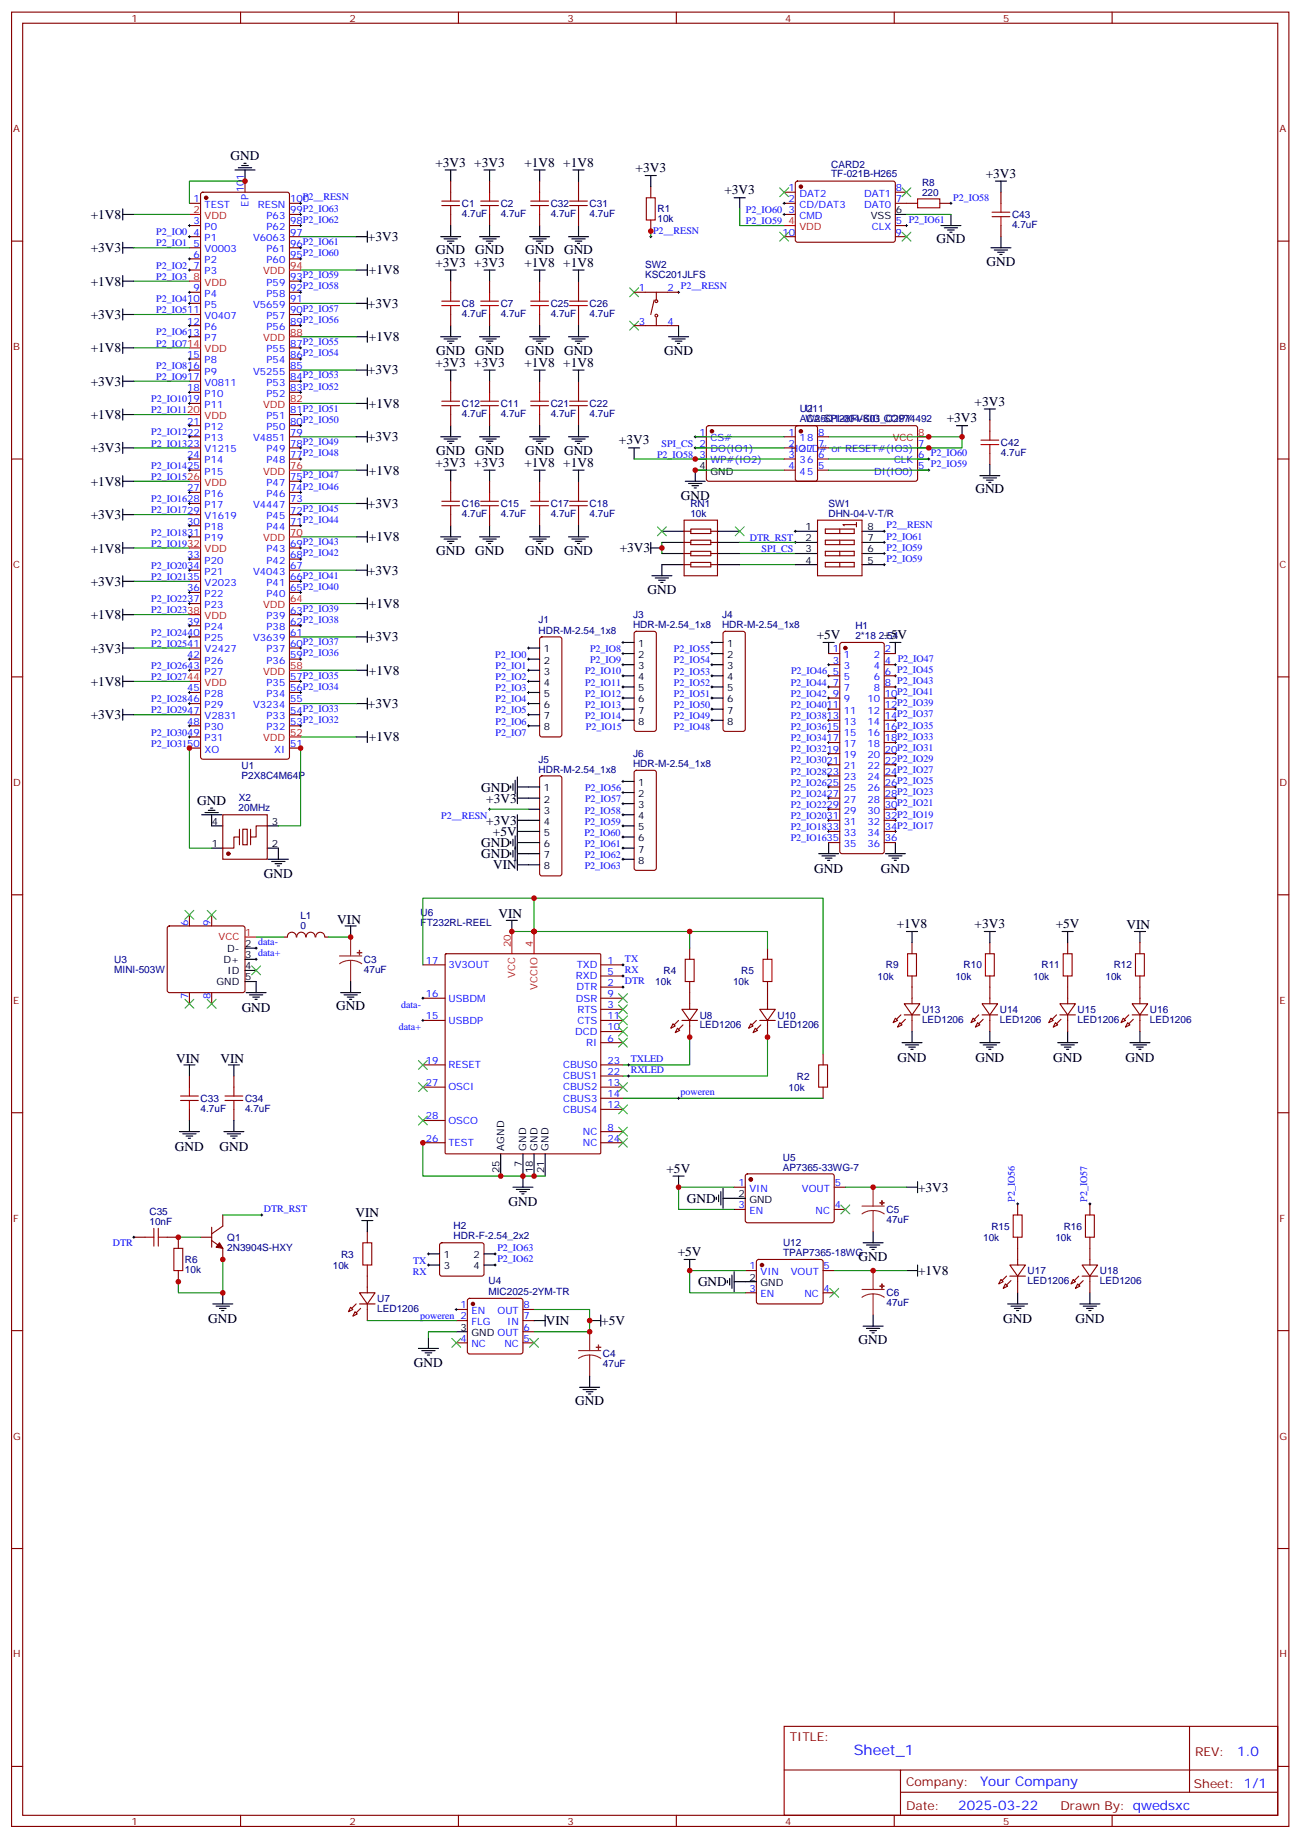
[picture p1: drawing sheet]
<svg xmlns="http://www.w3.org/2000/svg" width="413mm" height="583mm" viewBox="0 0 413 583" stroke-linecap="round" stroke-linejoin="round" font-family="sans-serif">
<defs><g id="words">
<text font-size="4.6" fill="#00f" x="270.9" y="556.9">Sheet_1</text>
<g font-size="4.2">
<text x="73.2" y="50.8">GND</text>
<text x="138.2" y="52.8">+3V3 +3V3</text>
<text x="166.4" y="52.8">+1V8 +1V8</text>
<text x="201.7" y="54.6">+3V3</text>
<text x="312.8" y="56.4">+3V3</text>
<text x="229.9" y="61.7">+3V3</text>
<text x="28.8" y="69.5">+1V8</text>
<text x="116.7" y="76.5">+3V3</text>
<text x="297.2" y="77.2">GND</text>
<text x="28.8" y="80.1">+3V3</text>
<text x="138.4" y="80.8">GND</text>
<text x="150.8" y="80.8">GND</text>
<text x="166.7" y="80.8">GND</text>
<text x="179" y="80.8">GND</text>
<text x="117.1" y="87.1">+1V8</text>
<text x="138.2" y="84.6">+3V3 +3V3</text>
<text x="166.4" y="84.6">+1V8 +1V8</text>
<text x="313.1" y="84.3">GND</text>
<text x="28.8" y="90.7">+1V8</text>
<text x="28.8" y="101.2">+3V3</text>
<text x="116.7" y="97.7">+3V3</text>
<text x="28.8" y="111.8">+1V8</text>
<text x="117.1" y="108.3">+1V8</text>
<text x="138.4" y="112.5">GND</text>
<text x="150.8" y="112.5">GND</text>
<text x="166.7" y="112.5">GND</text>
<text x="179" y="112.5">GND</text>
<text x="210.7" y="112.5">GND</text>
<text x="116.7" y="118.8">+3V3</text>
<text x="138.2" y="116.3">+3V3 +3V3</text>
<text x="166.4" y="116.3">+1V8 +1V8</text>
<text x="28.8" y="122.4">+3V3</text>
<text x="117.1" y="129.4">+1V8</text>
<text x="309.3" y="128.7">+3V3</text>
<text x="28.8" y="133">+1V8</text>
<text x="300.5" y="134">+3V3</text>
<text x="28.8" y="143.6">+3V3</text>
<text x="116.7" y="140">+3V3</text>
<text x="196.4" y="141">+3V3</text>
<text x="138.2" y="148.1">+3V3 +3V3</text>
<text x="138.4" y="144.3">GND</text>
<text x="150.8" y="144.3">GND</text>
<text x="166.4" y="148.1">+1V8 +1V8</text>
<text x="166.7" y="144.3">GND</text>
<text x="179" y="144.3">GND</text>
<text x="28.8" y="154.2">+1V8</text>
<text x="117.1" y="150.6">+1V8</text>
<text x="116.7" y="161.2">+3V3</text>
<text x="216" y="158.8">GND</text>
<text x="309.5" y="156.6">GND</text>
<text x="28.8" y="164.7">+3V3</text>
<text x="117.1" y="171.8">+1V8</text>
<text x="28.8" y="175.3">+1V8</text>
<text x="138.4" y="176">GND</text>
<text x="150.8" y="176">GND</text>
<text x="166.7" y="176">GND</text>
<text x="179" y="176">GND</text>
<text x="196.7" y="175.3">+3V3</text>
<text x="28.8" y="185.9">+3V3</text>
<text x="116.7" y="182.3">+3V3</text>
<text x="205.5" y="188.3">GND</text>
<text x="28.8" y="196.5">+1V8</text>
<text x="117.1" y="192.9">+1V8</text>
<text x="116.7" y="203.5">+3V3</text>
<text x="259.2" y="202.8">+5V</text>
<text x="280.3" y="202.8">+5V</text>
<text x="28.8" y="207.1">+3V3</text>
<text x="117.1" y="214.1">+1V8</text>
<text x="28.8" y="217.7">+1V8</text>
<text x="116.7" y="224.7">+3V3</text>
<text x="28.8" y="228.2">+3V3</text>
<text x="117.1" y="235.3">+1V8</text>
<text x="152.7" y="251.2">GND</text>
<text x="62.6" y="255.3">GND</text>
<text x="154.3" y="254.7">+3V3</text>
<text x="154.3" y="261.8">+3V3</text>
<text x="152.7" y="268.8">GND</text>
<text x="156.4" y="265.3">+5V</text>
<text x="152.7" y="272.3">GND</text>
<text x="156.5" y="275.9">VIN</text>
<text x="83.7" y="278.7">GND</text>
<text x="258.4" y="277">GND</text>
<text x="279.5" y="277">GND</text>
<text x="107" y="293.1">VIN</text>
<text x="158.2" y="291.4">VIN</text>
<text x="284.6" y="294.5">+1V8</text>
<text x="309.3" y="294.5">+3V3</text>
<text x="335" y="294.5">+5V</text>
<text x="357.5" y="294.9">VIN</text>
<text x="76.7" y="321.1">GND</text>
<text x="106.7" y="320.6">GND</text>
<text x="55.9" y="337.2">VIN</text>
<text x="70" y="337.2">VIN</text>
<text x="284.8" y="337">GND</text>
<text x="309.5" y="337">GND</text>
<text x="334.2" y="337">GND</text>
<text x="357.2" y="337">GND</text>
<text x="55.5" y="365.1">GND</text>
<text x="69.6" y="365.1">GND</text>
<text x="211.5" y="372.1">+5V</text>
<text x="161.4" y="382.8">GND</text>
<text x="218" y="381.7">GND</text>
<text x="291.4" y="378.1">+3V3</text>
<text x="112.8" y="386.2">VIN</text>
<text x="215.1" y="398.6">+5V</text>
<text x="272.5" y="400">GND</text>
<text x="291.4" y="404.6">+1V8</text>
<text x="221.5" y="408.2">GND</text>
<text x="66.1" y="419.8">GND</text>
<text x="318.3" y="419.9">GND</text>
<text x="341.3" y="419.9">GND</text>
<text x="173.2" y="420.5">VIN</text>
<text x="190.8" y="420.5">+5V</text>
<text x="272.5" y="426.5">GND</text>
<text x="131.4" y="433.9">GND</text>
<text x="182.5" y="445.9">GND</text>
</g>
<g font-size="4.2" fill="#00f">
<text x="392.6" y="557.1">1.0</text>
<text x="311" y="566.7">Your Company</text>
<text x="304.1" y="574.5">2025-03-22</text>
</g>
<g font-size="3.9" fill="#800">
<text x="250.6" y="552.4">TITLE:</text>
<text x="379.2" y="557.1">REV:</text>
<text x="287.5" y="566.6">Company:</text>
<text x="378.9" y="567.2">Sheet: 1/1</text>
<text x="287.5" y="574.3">Date:</text>
<text x="336.6" y="574.4">Drawn By: qwedsxc</text>
</g>
<g font-size="3.2" fill="#800">
<text x="41.8" y="6.8">1</text>
<text x="110.9" y="6.8">2</text>
<text x="180.1" y="6.8">3</text>
<text x="249.2" y="6.8">4</text>
<text x="318.3" y="6.8">5</text>
<text x="4.2" y="41.9">A</text>
<text x="406" y="41.9">A</text>
<text x="4.2" y="111.1">B</text>
<text x="406" y="111.1">B</text>
<text x="4.2" y="180.2">C</text>
<text x="406" y="180.2">C</text>
<text x="4.2" y="249.4">D</text>
<text x="406" y="249.4">D</text>
<text x="4.2" y="318.5">E</text>
<text x="406" y="318.5">E</text>
<text x="4.2" y="387.7">F</text>
<text x="406" y="387.7">F</text>
<text x="4.2" y="456.8">G</text>
<text x="406" y="456.8">G</text>
<text x="4.2" y="526">H</text>
<text x="406" y="526">H</text>
<text x="41.8" y="579">1</text>
<text x="110.9" y="579">2</text>
<text x="180.1" y="579">3</text>
<text x="249.2" y="579">4</text>
<text x="318.3" y="579">5</text>
</g>
<g font-size="3.2" fill="#000080">
<text x="263.7" y="53.4">CARD2</text>
<text x="263.7" y="56.3">TF-021B-H265</text>
<text x="292.6" y="58.9">R8</text>
<text x="146.5" y="65.6">C1</text>
<text x="158.9" y="65.6">C2</text>
<text x="174.8" y="65.6">C32</text>
<text x="187.1" y="65.6">C31</text>
<text x="292.6" y="62.1">220</text>
<text x="146.5" y="68.9">4.7uF</text>
<text x="158.9" y="68.9">4.7uF</text>
<text x="174.8" y="68.9">4.7uF</text>
<text x="187.1" y="68.9">4.7uF</text>
<text x="208.6" y="70.6">10k</text>
<text x="208.6" y="67.4">R1</text>
<text x="321.2" y="69.2">C43</text>
<text x="321.2" y="72.4">4.7uF</text>
<text x="204.7" y="88.1">KSC201JLFS</text>
<text x="204.7" y="84.9">SW2</text>
<text x="146.5" y="100.6">4.7uF</text>
<text x="146.5" y="97.4">C8</text>
<text x="158.9" y="100.6">4.7uF</text>
<text x="158.9" y="97.4">C7</text>
<text x="174.8" y="100.6">4.7uF</text>
<text x="174.8" y="97.4">C25</text>
<text x="187.1" y="100.6">4.7uF</text>
<text x="187.1" y="97.4">C26</text>
<text x="146.5" y="129.1">C12</text>
<text x="158.9" y="129.1">C11</text>
<text x="174.8" y="129.1">C21</text>
<text x="187.1" y="129.1">C22</text>
<text x="253.8" y="130.6">U2</text>
<text x="255.6" y="130.7">U11</text>
<text x="146.5" y="132.4">4.7uF</text>
<text x="158.9" y="132.4">4.7uF</text>
<text x="174.8" y="132.4">4.7uF</text>
<text x="187.1" y="132.4">4.7uF</text>
<text x="253.8" y="133.9">ACA-SPI-004-K01 COPY</text>
<text x="255.6" y="133.8">W25Q128FVSIG_C2974492</text>
<text x="317.6" y="141.5">C42</text>
<text x="317.6" y="144.7">4.7uF</text>
<text x="146.5" y="160.9">C16</text>
<text x="158.9" y="160.9">C15</text>
<text x="174.8" y="160.9">C17</text>
<text x="187.1" y="160.9">C18</text>
<text x="219.1" y="160.8">RN1</text>
<text x="262.9" y="160.9">SW1</text>
<text x="146.5" y="164.1">4.7uF</text>
<text x="158.9" y="164.1">4.7uF</text>
<text x="174.8" y="164.1">4.7uF</text>
<text x="187.1" y="164.1">4.7uF</text>
<text x="219.1" y="164">10k</text>
<text x="262.9" y="164">DHN-04-V-T/R</text>
<text x="170.9" y="197.8">J1</text>
<text x="200.9" y="196.2">J3</text>
<text x="229.1" y="196.2">J4</text>
<text x="170.9" y="201">HDR-M-2.54_1x8</text>
<text x="200.9" y="199.3">HDR-M-2.54_1x8</text>
<text x="229.1" y="199.3">HDR-M-2.54_1x8</text>
<text x="271.5" y="202.6">2*18 2.54</text>
<text x="271.5" y="199.5">H1</text>
<text x="76.7" y="243.9">U1</text>
<text x="170.9" y="245.1">HDR-M-2.54_1x8</text>
<text x="170.9" y="242">J5</text>
<text x="200.9" y="243.4">HDR-M-2.54_1x8</text>
<text x="200.9" y="240.3">J6</text>
<text x="76.7" y="247.1">P2X8C4M64P</text>
<text x="75.7" y="257.3">20MHz</text>
<text x="75.8" y="254.1">X2</text>
<text x="95.3" y="291.6">L1</text>
<text x="133.5" y="293.8">FT232RL-REEL</text>
<text x="133.5" y="290.7">U6</text>
<text x="95.3" y="294.8">0</text>
<text x="36.3" y="305.7">U3</text>
<text x="115.5" y="305.5">C3</text>
<text x="36.3" y="308.8">MINI-503W</text>
<text x="115.5" y="308.6">47uF</text>
<text x="210.6" y="309.1">R4</text>
<text x="235.2" y="309.1">R5</text>
<text x="278.5" y="310.9">10k</text>
<text x="281.1" y="307.3">R9</text>
<text x="303.2" y="310.9">10k</text>
<text x="305.8" y="307.3">R10</text>
<text x="327.9" y="310.9">10k</text>
<text x="330.5" y="307.3">R11</text>
<text x="350.8" y="310.9">10k</text>
<text x="353.4" y="307.3">R12</text>
<text x="207.9" y="312.6">10k</text>
<text x="232.6" y="312.6">10k</text>
<text x="222" y="323.2">U8</text>
<text x="246.7" y="323.2">U10</text>
<text x="292.6" y="321.5">U13</text>
<text x="317.3" y="321.5">U14</text>
<text x="342" y="321.5">U15</text>
<text x="364.9" y="321.5">U16</text>
<text x="222" y="326.4">LED1206</text>
<text x="246.7" y="326.4">LED1206</text>
<text x="292.6" y="324.6">LED1206</text>
<text x="317.3" y="324.6">LED1206</text>
<text x="342" y="324.6">LED1206</text>
<text x="364.9" y="324.6">LED1206</text>
<text x="250.3" y="346.1">10k</text>
<text x="252.9" y="342.6">R2</text>
<text x="63.6" y="352.8">4.7uF</text>
<text x="63.6" y="349.6">C33</text>
<text x="77.8" y="352.8">4.7uF</text>
<text x="77.8" y="349.6">C34</text>
<text x="248.4" y="371.4">AP7365-33WG-7</text>
<text x="248.4" y="368.3">U5</text>
<text x="47.4" y="388.7">10nF</text>
<text x="47.4" y="385.5">C35</text>
<text x="144" y="389.9">H2</text>
<text x="281.3" y="388">47uF</text>
<text x="281.3" y="384.8">C5</text>
<text x="72.1" y="393.8">Q1</text>
<text x="144" y="393.3">HDR-F-2.54_2x2</text>
<text x="248.5" y="395.4">U12</text>
<text x="312" y="393.8">10k</text>
<text x="314.6" y="390.2">R15</text>
<text x="334.9" y="393.8">10k</text>
<text x="337.6" y="390.2">R16</text>
<text x="58.7" y="400.8">R6</text>
<text x="72.1" y="396.9">2N3904S-HXY</text>
<text x="108.2" y="399">R3</text>
<text x="248.5" y="398.6">TPAP7365-18WG</text>
<text x="58.7" y="404">10k</text>
<text x="105.6" y="402.6">10k</text>
<text x="155" y="407.6">U4</text>
<text x="326.1" y="407.5">LED1206</text>
<text x="326.1" y="404.4">U17</text>
<text x="349" y="407.5">LED1206</text>
<text x="349" y="404.4">U18</text>
<text x="119.7" y="413.2">U7</text>
<text x="155" y="410.8">MIC2025-2YM-TR</text>
<text x="281.3" y="411.3">C6</text>
<text x="119.7" y="416.3">LED1206</text>
<text x="281.3" y="414.5">47uF</text>
<text x="191.3" y="430.7">C4</text>
<text x="191.3" y="433.9">47uF</text>
</g>
<g font-size="3.2" fill="#00f">
<text x="61.5" y="64.2">1</text>
<text x="64.9" y="65.9">TEST</text>
<text x="77.4" y="61" transform="rotate(-90 77.4 61)">101</text>
<text x="78.8" y="65.6" transform="rotate(-90 78.8 65.6)">EP</text>
<text x="81.8" y="65.9">RESN</text>
<text x="92" y="64.2">100</text>
<text x="96.1" y="63.6">P2__RESN</text>
<text x="250.2" y="60.6">1</text>
<text x="250.2" y="64.2">2</text>
<text x="253.7" y="62.4">DAT2</text>
<text x="253.7" y="65.9">CD/DAT3</text>
<text x="274.2" y="65.9">DAT0</text>
<text x="274.2" y="62.4">DAT1</text>
<text x="284.3" y="64.2">7</text>
<text x="284.3" y="60.6">8</text>
<text x="302.5" y="63.6">P2_IO58</text>
<text x="61.5" y="71.2">3</text>
<text x="84.6" y="69.5">P63</text>
<text x="92" y="71.2">98P2_IO62</text>
<text x="92" y="67.7">99P2_IO63</text>
<text x="236.7" y="67.6">P2_IO60</text>
<text x="236.7" y="71.2">P2_IO59</text>
<text x="250.2" y="67.7">3</text>
<text x="253.7" y="69.5">CMD</text>
<text x="284.3" y="71.2">5 P2_IO61</text>
<text x="49.6" y="74.7">P2_IO0</text>
<text x="61.5" y="74.8">4</text>
<text x="64.9" y="73">P0</text>
<text x="64.9" y="76.5">P1</text>
<text x="80.3" y="76.5">V6063</text>
<text x="84.6" y="73">P62</text>
<text x="92" y="74.8">97</text>
<text x="207.2" y="74.2">P2__RESN</text>
<text x="248.3" y="74.8">10</text>
<text x="276.7" y="73">CLX</text>
<text x="284.1" y="74.8">9</text>
<text x="49.6" y="78.2">P2_IO1</text>
<text x="61.5" y="78.3">5</text>
<text x="61.5" y="81.8">6</text>
<text x="64.9" y="80">V0003</text>
<text x="64.9" y="83.6">P2</text>
<text x="84.6" y="83.6">P60</text>
<text x="84.6" y="80">P61</text>
<text x="92" y="81.8">95P2_IO60</text>
<text x="92" y="78.3">96P2_IO61</text>
<text x="49.6" y="85.3">P2_IO2</text>
<text x="49.6" y="88.8">P2_IO3</text>
<text x="61.5" y="85.3">7</text>
<text x="64.9" y="87.1">P3</text>
<text x="92" y="88.9">93P2_IO59</text>
<text x="49.6" y="95.8">P2_IO410</text>
<text x="61.5" y="92.4">9</text>
<text x="64.9" y="94.2">P4</text>
<text x="84.6" y="94.2">P58</text>
<text x="84.6" y="90.6">P59</text>
<text x="92" y="95.9">91</text>
<text x="92" y="92.4">92P2_IO58</text>
<text x="202.7" y="92.4">1</text>
<text x="211.8" y="92.4">2 P2__RESN</text>
<text x="49.6" y="99.4">P2_IO511</text>
<text x="64.9" y="97.7">P5</text>
<text x="64.9" y="101.2">V0407</text>
<text x="80.3" y="97.7">V5659</text>
<text x="84.6" y="101.2">P57</text>
<text x="92" y="99.4">90P2_IO57</text>
<text x="49.6" y="106.4">P2_IO613</text>
<text x="59.4" y="103">12</text>
<text x="64.9" y="104.7">P6</text>
<text x="84.6" y="104.7">P56</text>
<text x="92" y="103">89P2_IO56</text>
<text x="202.7" y="103">3</text>
<text x="211.8" y="103">4</text>
<text x="49.6" y="110">P2_IO714</text>
<text x="59.4" y="113.6">15</text>
<text x="64.9" y="108.3">P7</text>
<text x="84.6" y="111.8">P55</text>
<text x="92" y="113.6">86P2_IO54</text>
<text x="92" y="110">87P2_IO55</text>
<text x="49.6" y="117">P2_IO816</text>
<text x="64.9" y="115.3">P8</text>
<text x="64.9" y="118.9">P9</text>
<text x="80.3" y="118.9">V5255</text>
<text x="84.6" y="115.3">P54</text>
<text x="92" y="117.1">85</text>
<text x="49.6" y="120.5">P2_IO917</text>
<text x="59.4" y="124.1">18</text>
<text x="64.9" y="122.4">V0811</text>
<text x="64.9" y="125.9">P10</text>
<text x="84.6" y="125.9">P52</text>
<text x="84.6" y="122.4">P53</text>
<text x="92" y="124.1">83P2_IO52</text>
<text x="92" y="120.6">84P2_IO53</text>
<text x="48" y="127.6">P2_IO1019</text>
<text x="48" y="131.1">P2_IO1120</text>
<text x="64.9" y="129.4">P11</text>
<text x="92" y="131.2">81P2_IO51</text>
<text x="59.4" y="134.7">21</text>
<text x="64.9" y="136.5">P12</text>
<text x="84.6" y="136.5">P50</text>
<text x="84.6" y="133">P51</text>
<text x="92" y="134.7">80P2_IO50</text>
<text x="48" y="138.2">P2_IO1222</text>
<text x="48" y="141.7">P2_IO1323</text>
<text x="64.9" y="140">P13</text>
<text x="64.9" y="143.5">V1215</text>
<text x="80.3" y="140">V4851</text>
<text x="84.6" y="143.5">P49</text>
<text x="92" y="141.8">78P2_IO49</text>
<text x="92" y="138.3">79</text>
<text x="210" y="141.7">SPI_CS 2</text>
<text x="222" y="138.3">1</text>
<text x="225.5" y="140">CS#</text>
<text x="225.5" y="143.5">DO(IO1)</text>
<text x="250.2" y="138.3">1</text>
<text x="250.2" y="141.8">2</text>
<text x="251" y="143.5">HOLD# or RESET#(IO3)</text>
<text x="253.7" y="140">18</text>
<text x="253.7" y="143.5">27</text>
<text x="259.6" y="141.8">7</text>
<text x="259.6" y="138.3">8</text>
<text x="291.4" y="141.8">7</text>
<text x="48" y="148.8">P2_IO1425</text>
<text x="59.4" y="145.3">24</text>
<text x="64.9" y="147.1">P14</text>
<text x="84.6" y="147.1">P48</text>
<text x="92" y="145.3">77P2_IO48</text>
<text x="208.5" y="145.2">P2_IO58</text>
<text x="222" y="145.3">3</text>
<text x="225.5" y="147.1">WP#(IO2)</text>
<text x="250.2" y="145.3">3</text>
<text x="250.2" y="148.8">4</text>
<text x="253.7" y="147.1">36</text>
<text x="259.6" y="148.8">5</text>
<text x="259.6" y="145.3">6</text>
<text x="283.7" y="147.1">CLK</text>
<text x="291.4" y="148.8">5 P2_IO59</text>
<text x="291.4" y="145.3">6 P2_IO60</text>
<text x="48" y="152.3">P2_IO1526</text>
<text x="59.4" y="155.9">27</text>
<text x="64.9" y="150.6">P15</text>
<text x="84.6" y="154.1">P47</text>
<text x="92" y="155.9">74P2_IO46</text>
<text x="92" y="152.4">75P2_IO47</text>
<text x="253.7" y="150.6">45</text>
<text x="277.4" y="150.6">DI(IO0)</text>
<text x="48" y="159.3">P2_IO1628</text>
<text x="64.9" y="157.7">P16</text>
<text x="64.9" y="161.2">P17</text>
<text x="80.3" y="161.2">V4447</text>
<text x="84.6" y="157.7">P46</text>
<text x="92" y="159.4">73</text>
<text x="48" y="162.9">P2_IO1729</text>
<text x="59.4" y="166.5">30</text>
<text x="64.9" y="164.7">V1619</text>
<text x="84.6" y="164.7">P45</text>
<text x="92" y="166.5">71P2_IO44</text>
<text x="92" y="162.9">72P2_IO45</text>
<text x="281.3" y="167.7">P2__RESN</text>
<text x="48" y="169.9">P2_IO1831</text>
<text x="48" y="173.5">P2_IO1932</text>
<text x="64.9" y="168.2">P18</text>
<text x="64.9" y="171.8">P19</text>
<text x="84.6" y="168.2">P44</text>
<text x="92" y="173.5">69P2_IO43</text>
<text x="238" y="171.8">DTR_RST</text>
<text x="281.3" y="171.2">P2_IO61</text>
<text x="59.4" y="177.1">33</text>
<text x="64.9" y="178.8">P20</text>
<text x="84.6" y="178.8">P42</text>
<text x="84.6" y="175.3">P43</text>
<text x="92" y="177.1">68P2_IO42</text>
<text x="241.7" y="175.2">SPI_CS</text>
<text x="281.3" y="178.3">P2_IO59</text>
<text x="281.3" y="174.8">P2_IO59</text>
<text x="48" y="180.5">P2_IO2034</text>
<text x="48" y="184">P2_IO2135</text>
<text x="64.9" y="182.4">P21</text>
<text x="64.9" y="185.9">V2023</text>
<text x="80.3" y="182.4">V4043</text>
<text x="84.6" y="185.9">P41</text>
<text x="92" y="184.1">66P2_IO41</text>
<text x="92" y="180.6">67</text>
<text x="48" y="191.1">P2_IO2237</text>
<text x="59.4" y="187.6">36</text>
<text x="64.9" y="189.4">P22</text>
<text x="84.6" y="189.4">P40</text>
<text x="92" y="187.6">65P2_IO40</text>
<text x="48" y="194.6">P2_IO2338</text>
<text x="64.9" y="192.9">P23</text>
<text x="84.6" y="196.5">P39</text>
<text x="92" y="194.7">63P2_IO39</text>
<text x="48" y="201.7">P2_IO2440</text>
<text x="59.4" y="198.2">39</text>
<text x="64.9" y="200">P24</text>
<text x="64.9" y="203.5">P25</text>
<text x="80.3" y="203.5">V3639</text>
<text x="84.6" y="200">P38</text>
<text x="92" y="201.8">61</text>
<text x="92" y="198.2">62P2_IO38</text>
<text x="48" y="205.2">P2_IO2541</text>
<text x="59.4" y="208.8">42</text>
<text x="64.9" y="207">V2427</text>
<text x="84.6" y="207">P37</text>
<text x="92" y="208.8">59P2_IO36</text>
<text x="92" y="205.3">60P2_IO37</text>
<text x="157.2" y="208.7">P2_IO0</text>
<text x="187.2" y="207">P2_IO8</text>
<text x="213.9" y="207">P2_IO55</text>
<text x="264.3" y="207">1</text>
<text x="267.8" y="208.8">1</text>
<text x="277.3" y="208.8">2</text>
<text x="280.8" y="207">2</text>
<text x="48" y="212.3">P2_IO2643</text>
<text x="48" y="215.8">P2_IO2744</text>
<text x="64.9" y="210.6">P26</text>
<text x="64.9" y="214.1">P27</text>
<text x="84.6" y="210.6">P36</text>
<text x="92" y="215.9">57P2_IO35</text>
<text x="157.3" y="212.3">P2_IO1</text>
<text x="157.3" y="215.8">P2_IO2</text>
<text x="185.7" y="214">P2_IO10</text>
<text x="187.2" y="210.5">P2_IO9</text>
<text x="213.9" y="214">P2_IO53</text>
<text x="213.9" y="210.5">P2_IO54</text>
<text x="251" y="214">P2_IO46</text>
<text x="264.3" y="214.1">5</text>
<text x="264.3" y="210.6">3</text>
<text x="267.8" y="215.9">5</text>
<text x="267.8" y="212.3">3</text>
<text x="277.3" y="212.3">4</text>
<text x="277.3" y="215.9">6</text>
<text x="280.8" y="210.6">4 P2_IO47</text>
<text x="280.8" y="214.1">6 P2_IO45</text>
<text x="59.4" y="219.4">45</text>
<text x="64.9" y="221.2">P28</text>
<text x="84.6" y="221.2">P34</text>
<text x="84.6" y="217.6">P35</text>
<text x="92" y="219.4">56P2_IO34</text>
<text x="157.3" y="219.3">P2_IO3</text>
<text x="185.7" y="217.6">P2_IO11</text>
<text x="185.7" y="221.1">P2_IO12</text>
<text x="213.9" y="217.6">P2_IO52</text>
<text x="213.9" y="221.1">P2_IO51</text>
<text x="250.9" y="221.1">P2_IO42</text>
<text x="250.9" y="217.6">P2_IO44</text>
<text x="264.3" y="221.2">9</text>
<text x="264.3" y="217.6">7</text>
<text x="267.8" y="219.4">7</text>
<text x="277.3" y="219.4">8</text>
<text x="280.8" y="217.6">8 P2_IO43</text>
<text x="280.8" y="221.2">10P2_IO41</text>
<text x="48" y="222.8">P2_IO2846</text>
<text x="48" y="226.4">P2_IO2947</text>
<text x="64.9" y="224.7">P29</text>
<text x="80.3" y="224.7">V3234</text>
<text x="92" y="226.4">54P2_IO33</text>
<text x="92" y="222.9">55</text>
<text x="157.3" y="222.9">P2_IO4</text>
<text x="157.3" y="226.4">P2_IO5</text>
<text x="185.7" y="224.6">P2_IO13</text>
<text x="213.9" y="224.6">P2_IO50</text>
<text x="250.9" y="224.6">P2_IO4011</text>
<text x="267.8" y="226.4">11</text>
<text x="267.8" y="222.9">9</text>
<text x="275.3" y="222.9">10</text>
<text x="275.3" y="226.4">12</text>
<text x="280.8" y="224.7">12P2_IO39</text>
<text x="48" y="233.4">P2_IO3049</text>
<text x="59.4" y="230">48</text>
<text x="64.9" y="228.2">V2831</text>
<text x="64.9" y="231.7">P30</text>
<text x="84.6" y="231.7">P32</text>
<text x="84.6" y="228.2">P33</text>
<text x="92" y="230">53P2_IO32</text>
<text x="157.3" y="229.9">P2_IO6</text>
<text x="157.3" y="233.4">P2_IO7</text>
<text x="185.7" y="228.1">P2_IO14</text>
<text x="185.9" y="231.6">P2_IO15</text>
<text x="213.9" y="228.2">P2_IO49</text>
<text x="213.9" y="231.7">P2_IO48</text>
<text x="250.9" y="231.7">P2_IO3615</text>
<text x="250.9" y="228.1">P2_IO3813</text>
<text x="267.8" y="233.5">15</text>
<text x="267.8" y="230">13</text>
<text x="275.3" y="230">14</text>
<text x="275.3" y="233.5">16</text>
<text x="280.8" y="228.2">14P2_IO37</text>
<text x="280.8" y="231.7">16P2_IO35</text>
<text x="48" y="237">P2_IO3150</text>
<text x="64.9" y="235.3">P31</text>
<text x="64.9" y="238.8">XO</text>
<text x="87" y="238.8">XI</text>
<text x="92" y="237">51</text>
<text x="250.9" y="238.7">P2_IO3219</text>
<text x="250.9" y="235.2">P2_IO3417</text>
<text x="267.8" y="237">17</text>
<text x="275.3" y="237">18</text>
<text x="280.8" y="235.3">18P2_IO33</text>
<text x="280.8" y="238.8">20P2_IO31</text>
<text x="250.9" y="245.8">P2_IO2823</text>
<text x="250.9" y="242.3">P2_IO3021</text>
<text x="267.8" y="244.1">21</text>
<text x="267.8" y="240.6">19</text>
<text x="275.3" y="240.6">20</text>
<text x="275.3" y="244.1">22</text>
<text x="280.8" y="242.3">22P2_IO29</text>
<text x="280.8" y="245.9">24P2_IO27</text>
<text x="185.7" y="251.1">P2_IO56</text>
<text x="250.9" y="249.3">P2_IO2625</text>
<text x="267.8" y="251.1">25</text>
<text x="267.8" y="247.6">23</text>
<text x="275.3" y="247.6">24</text>
<text x="275.3" y="251.1">26</text>
<text x="280.8" y="249.4">26P2_IO25</text>
<text x="185.7" y="254.6">P2_IO57</text>
<text x="250.9" y="256.4">P2_IO2229</text>
<text x="250.9" y="252.8">P2_IO2427</text>
<text x="267.8" y="254.7">27</text>
<text x="275.3" y="254.7">28</text>
<text x="280.8" y="252.9">28P2_IO23</text>
<text x="280.8" y="256.4">30P2_IO21</text>
<text x="140" y="260">P2__RESN</text>
<text x="185.6" y="258.2">P2_IO58</text>
<text x="185.6" y="261.7">P2_IO59</text>
<text x="250.9" y="263.4">P2_IO1833</text>
<text x="250.9" y="259.9">P2_IO2031</text>
<text x="267.8" y="261.7">31</text>
<text x="267.8" y="258.2">29</text>
<text x="275.3" y="258.2">30</text>
<text x="275.3" y="261.7">32</text>
<text x="280.8" y="260">32P2_IO19</text>
<text x="280.8" y="263.5">34P2_IO17</text>
<text x="185.4" y="265.3">P2_IO60</text>
<text x="185.6" y="268.8">P2_IO61</text>
<text x="250.9" y="267">P2_IO1635</text>
<text x="267.8" y="268.8">35</text>
<text x="267.8" y="265.3">33</text>
<text x="275.3" y="265.3">34</text>
<text x="275.3" y="268.8">36</text>
<text x="280.8" y="267">36</text>
<text x="185.6" y="272.3">P2_IO62</text>
<text x="185.6" y="275.8">P2_IO63</text>
<text x="59.8" y="293.8" transform="rotate(-90 59.8 293.8)">6</text>
<text x="66.8" y="293.8" transform="rotate(-90 66.8 293.8)">9</text>
<text x="135.1" y="305.8">17</text>
<text x="192.8" y="305.8">1</text>
<text x="198.3" y="305.3">TX</text>
<text x="142.3" y="307.2">3V3OUT</text>
<text x="182.8" y="310.8">RXD</text>
<text x="183" y="307.2">TXD</text>
<text x="192.8" y="309.4">5</text>
<text x="198.3" y="308.8">RX</text>
<text x="59.8" y="317" transform="rotate(-90 59.8 317)">7</text>
<text x="66.8" y="317" transform="rotate(-90 66.8 317)">8</text>
<text x="135.1" y="316.4">16</text>
<text x="142.3" y="317.8">USBDM</text>
<text x="182.8" y="317.8">DSR</text>
<text x="183" y="314.3">DTR</text>
<text x="192.8" y="316.4">9</text>
<text x="192.8" y="312.9">2</text>
<text x="198.3" y="312.3">DTR</text>
<text x="127.3" y="319.9">data-</text>
<text x="135.1" y="323.5">15</text>
<text x="183.3" y="321.3">RTS</text>
<text x="192.8" y="323.5">11</text>
<text x="192.8" y="319.9">3</text>
<text x="126.5" y="326.9">data+</text>
<text x="142.3" y="324.9">USBDP</text>
<text x="182.5" y="328.4">DCD</text>
<text x="183.2" y="324.9">CTS</text>
<text x="192.8" y="327">10</text>
<text x="186" y="331.9">RI</text>
<text x="192.8" y="330.5">6</text>
<text x="135.1" y="337.6">19</text>
<text x="142.3" y="339">RESET</text>
<text x="178.7" y="339">CBUS0</text>
<text x="192.8" y="341.1">22</text>
<text x="192.8" y="337.6">23</text>
<text x="200.2" y="337">TXLED</text>
<text x="200.2" y="340.6">RXLED</text>
<text x="135.1" y="344.6">27</text>
<text x="142.3" y="346">OSCI</text>
<text x="178.7" y="346">CBUS2</text>
<text x="178.7" y="342.5">CBUS1</text>
<text x="192.8" y="344.6">13</text>
<text x="215.9" y="347.6">poweren</text>
<text x="178.7" y="353.1">CBUS4</text>
<text x="178.7" y="349.6">CBUS3</text>
<text x="192.8" y="351.7">12</text>
<text x="192.8" y="348.2">14</text>
<text x="135.1" y="355.2">28</text>
<text x="142.3" y="356.6">OSCO</text>
<text x="192.8" y="358.7">8</text>
<text x="135.1" y="362.3">26</text>
<text x="142.3" y="363.7">TEST</text>
<text x="185" y="363.7">NC</text>
<text x="185" y="360.2">NC</text>
<text x="192.8" y="362.3">24</text>
<text x="234.3" y="376.4">1</text>
<text x="264.9" y="376.4">5</text>
<text x="234.3" y="383.4">3</text>
<text x="237.8" y="378.1">VIN</text>
<text x="254.5" y="378.1">VOUT</text>
<text x="264.9" y="383.4">4</text>
<text x="322" y="381.4" transform="rotate(-90 322 381.4)">P2_IO56</text>
<text x="345" y="381.4" transform="rotate(-90 345 381.4)">P2_IO57</text>
<text x="83.7" y="384.6">DTR_RST</text>
<text x="237.8" y="385.2">EN</text>
<text x="258.8" y="385.2">NC</text>
<text x="35.9" y="395.4">DTR</text>
<text x="131.1" y="401">TX</text>
<text x="157.8" y="400.5">P2_IO62</text>
<text x="157.8" y="397">P2_IO63</text>
<text x="131" y="404.5">RX</text>
<text x="237.8" y="402.8">1</text>
<text x="241.3" y="404.6">VIN</text>
<text x="250.9" y="404.6">VOUT</text>
<text x="261.4" y="402.8">5</text>
<text x="237.8" y="409.9">3</text>
<text x="241.3" y="411.7">EN</text>
<text x="255.3" y="411.7">NC</text>
<text x="261.4" y="409.9">4</text>
<text x="133.3" y="418.6">poweren 2</text>
<text x="146.1" y="415.2">1</text>
<text x="149.6" y="416.9">EN</text>
<text x="157.9" y="416.9">OUT</text>
<text x="166.1" y="415.2">8</text>
<text x="166.1" y="418.7">7</text>
<text x="146.1" y="425.8">4</text>
<text x="149.6" y="420.5">FLG</text>
<text x="160.9" y="420.5">IN</text>
<text x="166.1" y="422.2">6</text>
<text x="166.1" y="425.8">5</text>
<text x="149.6" y="427.5">NC</text>
<text x="160.1" y="427.5">NC</text>
</g>
<g font-size="3.2" fill="#f00">
<text x="61.5" y="67.7">2</text>
<text x="64.9" y="69.5">VDD</text>
<text x="250.2" y="71.2">4</text>
<text x="253.7" y="73">VDD</text>
<text x="61.5" y="88.9">8</text>
<text x="83.5" y="87.1">VDD</text>
<text x="92" y="85.3">94</text>
<text x="64.9" y="90.6">VDD</text>
<text x="92" y="106.5">88</text>
<text x="64.9" y="111.8">VDD</text>
<text x="83.5" y="108.3">VDD</text>
<text x="83.5" y="129.4">VDD</text>
<text x="92" y="127.7">82</text>
<text x="64.9" y="133">VDD</text>
<text x="283.3" y="140">VCC</text>
<text x="291.4" y="138.3">8</text>
<text x="92" y="148.8">76</text>
<text x="64.9" y="154.1">VDD</text>
<text x="83.5" y="150.6">VDD</text>
<text x="83.5" y="171.8">VDD</text>
<text x="92" y="170">70</text>
<text x="64.9" y="175.3">VDD</text>
<text x="92" y="191.2">64</text>
<text x="64.9" y="196.5">VDD</text>
<text x="83.5" y="192.9">VDD</text>
<text x="83.5" y="214.1">VDD</text>
<text x="92" y="212.3">58</text>
<text x="64.9" y="217.6">VDD</text>
<text x="92" y="233.5">52</text>
<text x="83.5" y="235.3">VDD</text>
<text x="69.4" y="298.4">VCC</text>
<text x="77.8" y="297">1</text>
<text x="162.1" y="300.5" transform="rotate(-90 162.1 300.5)">20</text>
<text x="169.1" y="300.5" transform="rotate(-90 169.1 300.5)">4</text>
<text x="163.5" y="310.3" transform="rotate(-90 163.5 310.3)">VCC</text>
<text x="170.5" y="314.1" transform="rotate(-90 170.5 314.1)">VCCIO</text>
</g>
<g font-size="3.2">
<text x="276.3" y="69.5">VSS</text>
<text x="284.3" y="67.7">6</text>
<text x="222" y="148.8">4</text>
<text x="225.5" y="150.6">GND</text>
<text x="255.7" y="168.2">1</text>
<text x="255.7" y="171.8">2</text>
<text x="275.3" y="171.8">7</text>
<text x="275.3" y="168.2">8</text>
<text x="255.7" y="175.3">3</text>
<text x="255.7" y="178.8">4</text>
<text x="275.3" y="178.8">5</text>
<text x="275.3" y="175.3">6</text>
<text x="172.5" y="207">1</text>
<text x="202.5" y="205.3">1</text>
<text x="202.5" y="208.8">2</text>
<text x="230.8" y="205.3">1</text>
<text x="230.8" y="208.8">2</text>
<text x="172.5" y="210.6">2</text>
<text x="172.5" y="214.1">3</text>
<text x="202.5" y="212.3">3</text>
<text x="202.5" y="215.9">4</text>
<text x="230.8" y="212.3">3</text>
<text x="230.8" y="215.9">4</text>
<text x="172.5" y="217.6">4</text>
<text x="172.5" y="221.2">5</text>
<text x="202.5" y="219.4">5</text>
<text x="230.8" y="219.4">5</text>
<text x="172.5" y="224.7">6</text>
<text x="202.5" y="222.9">6</text>
<text x="202.5" y="226.4">7</text>
<text x="230.8" y="222.9">6</text>
<text x="230.8" y="226.4">7</text>
<text x="172.5" y="228.2">7</text>
<text x="172.5" y="231.7">8</text>
<text x="202.5" y="230">8</text>
<text x="230.8" y="230">8</text>
<text x="172.5" y="251.1">1</text>
<text x="202.5" y="249.4">1</text>
<text x="172.5" y="254.7">2</text>
<text x="202.5" y="252.9">2</text>
<text x="202.5" y="256.4">3</text>
<text x="67.3" y="261.7">4</text>
<text x="86.2" y="261.7">3</text>
<text x="172.5" y="258.2">3</text>
<text x="172.5" y="261.7">4</text>
<text x="202.5" y="260">4</text>
<text x="202.5" y="263.5">5</text>
<text x="67.3" y="268.8">1</text>
<text x="86.2" y="268.8">2</text>
<text x="172.5" y="265.3">5</text>
<text x="172.5" y="268.8">6</text>
<text x="202.5" y="267">6</text>
<text x="172.5" y="272.3">7</text>
<text x="172.5" y="275.8">8</text>
<text x="202.5" y="270.5">7</text>
<text x="202.5" y="274.1">8</text>
<text x="70.9" y="305.5">D+</text>
<text x="72.1" y="301.9">D-</text>
<text x="77.8" y="300.5">2 data-</text>
<text x="77.8" y="304.1">3 data+</text>
<text x="72.2" y="309">ID</text>
<text x="77.8" y="307.6">4</text>
<text x="77.8" y="311.1">5</text>
<text x="68.7" y="312.5">GND</text>
<text x="159.9" y="365.1" transform="rotate(-90 159.9 365.1)">AGND</text>
<text x="167" y="365.1" transform="rotate(-90 167 365.1)">GND</text>
<text x="170.5" y="365.1" transform="rotate(-90 170.5 365.1)">GND</text>
<text x="174.1" y="365.1" transform="rotate(-90 174.1 365.1)">GND</text>
<text x="165.6" y="370.3" transform="rotate(-90 165.6 370.3)">7</text>
<text x="158.5" y="372.3" transform="rotate(-90 158.5 372.3)">25</text>
<text x="169.1" y="372.3" transform="rotate(-90 169.1 372.3)">18</text>
<text x="172.6" y="372.3" transform="rotate(-90 172.6 372.3)">21</text>
<text x="234.3" y="379.9">2</text>
<text x="237.8" y="381.7">GND</text>
<text x="140.8" y="399.3">1</text>
<text x="150.3" y="399.3">2</text>
<text x="140.8" y="402.8">3</text>
<text x="150.3" y="402.8">4</text>
<text x="237.8" y="406.4">2</text>
<text x="241.3" y="408.1">GND</text>
<text x="146.1" y="422.2">3</text>
<text x="149.6" y="424">GND OUT</text>
</g>
</g></defs>
<g fill="none" stroke="#870000" stroke-width=".35">
<path d="M3.7 3.8h405.3v575.8h-405.3zM7.2 7.4h398.3v568.7h-398.3zM76.3 3.8v3.6M145.5 3.8v3.6M214.6 3.8v3.6M283.8 3.8v3.6M352.9 3.8v3.6M77.8 57.5v3.5M143 57.5v3.5M155.4 57.5v3.5M171.2 57.5v3.5M183.6 57.5v3.5"/>
<path d="M206.5 59.2v3.6M252.6 57.7l.5-.2h30.6l.4 .7v18.2l-.7 .5-30.6-.1-.4-.6v-18zM3.7 76.5h3.5M60.1 64.5h3.5M60.1 71.6h3.5M60.1 75.1h3.5M60.1 78.6h3.5M63.9 61.2l.4-.2h26.9l.5 .2 .2 .5v178.5l-.3 .5-.4 .2h-26.9l-.5-.2-.2-.5v-178.5zM91.9 64.5h3.5M91.9 71.6h3.5M91.9 75.1h3.5M91.9 78.6h3.5"/>
<path d="M91.9 68.1h3.5M143 68.1v3.5M155.4 68.1v3.5M171.2 68.1v3.5M183.6 68.1v3.5M206.5 69.8v3.5M248.8 64.5h3.6M248.8 75.1h3.6M248.8 68.1h3.6M248.8 61h3.6M284.1 64.5h7.1M284.1 71.6h3.6"/>
<path d="M284.1 75.1h3.6M284.1 61h3.6M298.2 64.5h3.6M317.6 61v3.5M317.6 71.6v3.5M405.5 76.5h3.5M60.1 82.2h3.5M60.1 85.7h3.5M60.1 92.7h3.5M60.1 96.3h3.5M60.1 99.8h3.5M91.9 82.2h3.5"/>
<path d="M91.9 92.7h3.5M91.9 96.3h3.5M91.9 99.8h3.5M91.9 89.2h3.5M143 89.2v3.5M143 99.8v3.5M155.4 89.2v3.5M155.4 99.8v3.5M171.2 89.2v3.5M171.2 99.8v3.5M183.6 89.2v3.5M183.6 99.8v3.5"/>
<path d="M201.2 92.7h14.1M207.6 95.2l-1.1 4.6M208.3 92.7v2.5M60.1 103.3h3.5M60.1 106.9h3.5M60.1 113.9h3.5M60.1 117.4h3.5M91.9 103.3h3.5M91.9 113.9h3.5M91.9 117.4h3.5M91.9 110.4h3.5M201.2 103.3h14.1"/>
<path d="M208.3 100.9v2.4M60.1 121h3.5M60.1 124.5h3.5M60.1 128h3.5M60.1 135.1h3.5M60.1 138.6h3.5M91.9 121h3.5M91.9 124.5h3.5M91.9 135.1h3.5M91.9 138.6h3.5M91.9 131.6h3.5M143 121v3.5"/>
<path d="M143 131.6v3.5M155.4 121v3.5M155.4 131.6v3.5M171.2 121v3.5M171.2 131.6v3.5M183.6 121v3.5M183.6 131.6v3.5M220.6 138.6h3.6M224.4 135.3l.5-.2h65.9l.4 .7-.1 16.5-.6 .4h-65.9l-.4-.7v-16.2zM248.8 138.6h3.6M252.6 135.3l.5-.2h5.6l.7 .4v16.5l-.4 .7h-5.9l-.7-.4v-16.5zM259.4 138.6h3.6"/>
<path d="M314.1 133.3v3.5M3.7 145.7h3.5M60.1 145.7h3.5M60.1 142.1h3.5M60.1 149.2h3.5M60.1 156.2h3.5M60.1 159.8h3.5M91.9 145.7h3.5M91.9 142.1h3.5M91.9 156.2h3.5M91.9 159.8h3.5M91.9 152.7h3.5"/>
<path d="M143 152.7v3.5M155.4 152.7v3.5M171.2 152.7v3.5M183.6 152.7v3.5M220.6 145.7h3.6M220.6 142.1h3.6M248.8 145.7h3.6M248.8 142.1h3.6M248.8 149.2h3.6M259.4 145.7h3.6M259.4 142.1h3.6M259.4 149.2h3.6"/>
<path d="M291.2 145.7h3.5M291.2 142.1h3.5M291.2 149.2h3.5M314.1 143.9v3.5M405.5 145.7h3.5M60.1 163.3h3.5M60.1 166.8h3.5M60.1 170.4h3.5M60.1 177.4h3.5M91.9 163.3h3.5M91.9 166.8h3.5M91.9 177.4h3.5"/>
<path d="M91.9 173.9h3.5M143 163.3v3.5M155.4 163.3v3.5M171.2 163.3v3.5M183.6 163.3v3.5M217.1 165.1h10.6v17.6h-10.6zM217.1 168.6h2.1M217.1 179.2h2.1M217.1 172.1h2.1M217.1 175.6h2.1M219.2 178.5h6.4v1.4h-6.4zM219.2 174.9h6.4v1.5h-6.4z"/>
<path d="M219.2 171.4h6.4v1.4h-6.4zM219.2 167.9h6.4v1.4h-6.4zM225.6 168.6h2.1M225.6 179.2h2.1M225.6 172.1h2.1M225.6 175.6h2.1M259.4 165.1h14.1v17.6h-14.1zM261.9 167.9h9.2v1.4h-9.2zM261.9 171.4h9.2v1.4h-9.2zM261.9 174.9h9.2v1.5h-9.2zM261.9 178.5h9.2v1.4h-9.2zM266.5 167.9v1.4"/>
<path d="M266.5 171.4v1.4M266.5 174.9v1.5M266.5 178.5v1.4M271.8 166.5h-4.3l.4 .3M271.8 165.8v1.4M60.1 180.9h3.5M60.1 184.5h3.5M60.1 188h3.5M60.1 191.5h3.5M60.1 198.6h3.5M91.9 180.9h3.5M91.9 184.5h3.5"/>
<path d="M91.9 188h3.5M91.9 198.6h3.5M91.9 195.1h3.5M3.7 214.8h3.5M60.1 202.1h3.5M60.1 205.6h3.5M60.1 209.2h3.5M60.1 212.7h3.5M60.1 219.7h3.5M91.9 202.1h3.5M91.9 205.6h3.5M91.9 209.2h3.5"/>
<path d="M91.9 219.7h3.5M91.9 216.2h3.5M171.5 202.3l.4-.2h5.7l.5 .2 .2 .5v30.4l-.2 .4-.5 .3h-5.7l-.5-.3-.2-.4v-30.4zM201.5 200.5l.4-.2h5.7l.5 .2 .2 .5v30.4l-.3 .5-.4 .2h-5.7l-.5-.2-.2-.5v-30.4zM229.7 200.5l.5-.2h5.6l.5 .2 .2 .5v30.4l-.2 .5-.5 .2h-5.6l-.5-.2-.3-.5v-30.4zM263 207.4h3.5M263 210.9h3.5M263 214.5h3.5M263 218h3.5M266.7 204.1l.5-.2h12.7l.5 .2 .2 .5v65.6l-.2 .5-.5 .2h-12.7l-.5-.2-.2-.5v-65.6zM280.6 207.4h3.5M280.6 210.9h3.5"/>
<path d="M280.6 214.5h3.5M280.6 218h3.5M405.5 214.8h3.5M60.1 223.3h3.5M60.1 226.8h3.5M60.1 230.3h3.5M60.1 233.9h3.5M60.1 237.4h3.5M91.9 223.3h3.5M91.9 226.8h3.5M91.9 230.3h3.5M91.9 237.4h3.5"/>
<path d="M263 221.5h3.5M263 225h3.5M263 228.6h3.5M263 232.1h3.5M263 235.6h3.5M263 239.1h3.5M280.6 221.5h3.5M280.6 225h3.5M280.6 228.6h3.5M280.6 232.1h3.5M280.6 235.6h3.5M280.6 239.1h3.5"/>
<path d="M70.7 258.6h14.1v14.1h-14.1zM171.5 246.4l.4-.2h5.7l.5 .2 .2 .5v30.3l-.2 .5-.5 .3h-5.7l-.5-.3-.2-.5v-30.3zM201.5 244.6l.4-.2h5.7l.5 .2 .2 .5v30.4l-.3 .5-.4 .2h-5.7l-.5-.2-.2-.5v-30.4zM263 256.8h3.5M263 253.3h3.5M263 249.7h3.5M263 246.2h3.5M263 242.7h3.5M280.6 256.8h3.5M280.6 253.3h3.5M280.6 249.7h3.5M280.6 246.2h3.5"/>
<path d="M280.6 242.7h3.5M76 265.6h-1.8v3.5h-3.5M77 263.1h1.5v5h-1.5zM84.8 262.1h-3.5v3.5h-1.8M263 267.4h3.5M263 263.8h3.5M263 260.3h3.5M280.6 267.4h3.5M280.6 263.8h3.5M280.6 260.3h3.5M3.7 284h3.5M53.3 294l.5-.2h23.2l.5 .2 .3 .5v19.8l-.3 .5-.5 .2h-23.2l-.5-.2-.2-.5v-19.8z"/>
<path d="M60.1 290.3v3.5M67.2 290.3v3.5M90.1 297.4h1.1M91.2 297.3a1.41 1.41 0 0 1 1.4-1.5 1.41 1.41 0 0 1 1.4 1.5M94.2 297.3a1.41 1.41 0 0 1 1.4-1.5 1.41 1.41 0 0 1 1.4 1.5M97.2 297.3a1.41 1.41 0 0 1 1.4-1.5 1.41 1.41 0 0 1 1.4 1.5M100.2 297.3a1.41 1.41 0 0 1 1.4-1.5 1.41 1.41 0 0 1 1.4 1.5M103.2 297.4h1M289.4 299.1v3.5M314.1 299.1v3.5M338.8 299.1v3.5M361.7 299.1v3.5"/>
<path d="M405.5 284h3.5M60.1 315v3.5M67.2 315v3.5M134.2 316.8h7.1M134.2 306.2h7.1M141.3 302.8l.3-.2h48.7l.3 .2v63l-.1 .3h-48.9l-.3-.1zM190.6 309.7h7.1M190.6 316.8h7.1M190.6 306.2h7.1M190.6 313.2h7.1M218.9 300.9v3.5M218.9 311.5v8.8"/>
<path d="M243.6 300.9v3.5M243.6 311.5v8.8M286.9 318.5h5l-2.5 3.6zM289.4 309.7v8.8M311.6 318.5h5l-2.5 3.6zM314.1 309.7v8.8M336.3 318.5h5l-2.5 3.6zM338.8 309.7v8.8M359.3 318.5h4.9l-2.5 3.6zM361.7 309.7v8.8M134.2 323.8h7.1M134.2 337.9h7.1"/>
<path d="M190.6 330.9h7.1M190.6 327.3h7.1M190.6 323.8h7.1M190.6 337.9h7.1M190.6 320.3h7.1M213.6 324.9l.7 .7-1.4 .7zM215 326.3l.7 .7-1.4 .7zM216.4 320.3h4.9l-2.4 3.5zM216.4 323.8h4.9M218.9 323.8v5.3M238.3 324.9l.7 .7-1.4 .7zM239.7 326.3l.7 .7-1.4 .7z"/>
<path d="M241.1 320.3h4.9l-2.4 3.5zM241.1 323.8h4.9M243.6 323.8v5.3M261.2 334.4v3.5M284.1 323.1l.7 .7-1.4 .7zM285.5 324.5l.7 .7-1.4 .7zM286.9 322.1h5M289.4 322.1v5.2M308.8 323.1l.7 .7-1.4 .7zM310.2 324.5l.7 .7-1.4 .7zM311.6 322.1h5M314.1 322.1v5.2"/>
<path d="M333.5 323.1l.7 .7-1.4 .7zM334.9 324.5l.7 .7-1.4 .7zM336.3 322.1h5M338.8 322.1v5.2M356.4 323.1l.8 .7-1.5 .7zM357.9 324.5l.7 .7-1.4 .7zM359.3 322.1h4.9M361.7 322.1v5.2M3.7 353.1h3.5M60.1 341.5v3.5M60.1 352v3.6M74.2 341.5v3.5"/>
<path d="M74.2 352v3.6M134.2 345h7.1M134.2 355.6h7.1M190.6 359.1h7.1M190.6 352h7.1M190.6 345h7.1M190.6 348.5h7.1M190.6 341.5h7.1M261.2 345v3.5M405.5 353.1h3.5M134.2 362.6h7.1M190.6 362.6h7.1"/>
<path d="M233 376.7h3.5M236.7 372.7l.5-.2 27.1 .1 .4 .6v14.4l-.7 .4h-27.1l-.4-.7v-14.1zM264.7 376.7h3.6M42.5 392.6h3.5M53.1 392.6h3.5v3.5M63.6 392.6h3.6M67.2 389.4v6.4M67.2 393.7l3.5 2.4v3.6M70.7 385.6v3.5l-3.5 2.4M116.6 390.8v3.6M139.7 394.6l.5-.2h12.7l.5 .2 .2 .5-.1 9.4-.6 .5-13-.1-.4-.7v-9.1zM233 383.8h3.5"/>
<path d="M240.3 399.9l.4-.2h20.1l.4 .7-.1 12.9-.6 .5-20-.1-.5-.6v-12.7zM264.7 383.8h3.6M322.9 382v3.6M322.9 392.6v8.8M345.9 382v3.6M345.9 392.6v8.8M56.6 403.2v3.5M111.3 414.8l.7 .7-1.4 .7zM112.7 416.2l.7 .7-1.4 .8zM114.1 410.2h4.9l-2.4 3.6zM114.1 413.8h4.9M116.6 401.4v8.8"/>
<path d="M116.6 413.8v5.3M144.8 415.5h3.5M144.8 419.1h3.5M148.5 412.2l.5-.2h16.2l.5 .2 .2 .5v16.2l-.2 .5-.5 .2h-16.2l-.5-.2-.2-.5v-16.2zM165.9 415.5h3.6M165.9 419.1h3.6M236.5 403.2h3.5M236.5 410.2h3.5M261.2 403.2h3.5M261.2 410.2h3.5M317.6 406l.7 .7-1.4 .7zM319.1 407.4l.7 .7-1.5 .7z"/>
<path d="M320.5 401.4h4.9l-2.5 3.6zM320.5 405h4.9M322.9 405v5.2M340.6 406l.7 .7-1.4 .7zM342 407.4l.7 .7-1.4 .7zM343.4 401.4h4.9l-2.4 3.6zM343.4 405h4.9M345.9 405v5.2M3.7 422.2h3.5M144.8 426.1h3.5M165.9 422.6h3.6M165.9 426.1h3.6"/>
<path d="M405.5 422.2h3.5M3.7 491.4h3.5M405.5 491.4h3.5M248.8 547.8h156.7v28.3h-156.7zM377.5 547.9v20.8M3.7 560.5h3.5M76.3 576.1v3.5M145.5 576.1v3.5M214.6 576.1v3.5M248.9 561.7h156.5M283.8 576.1v3.5M285.8 568.7h119.6"/>
<path d="M285.8 561.7v14.1M352.9 576.1v3.5M405.5 560.5h3.5"/>
<circle cx="208.3" cy="95.6" r=".44"/>
<circle cx="208.3" cy="100.2" r=".44"/>
</g>
<g fill="#870000" stroke="#870000" stroke-width=".35">
<path d="M113 413.8l-1.4 1.4z"/>
<path d="M114.4 415.2l-1.4 1.4z"/>
<path d="M215.3 323.8l-1.4 1.4z"/>
<path d="M215.3 326.6l1.4-1.4z"/>
<path d="M240 323.8l-1.4 1.4z"/>
<path d="M241.4 325.2l-1.4 1.4z"/>
<path d="M69.6 394.4l1.1 1.7-2.1-.3z"/>
<path d="M285.9 322.1l-1.4 1.4z"/>
<path d="M287.3 323.5l-1.4 1.4z"/>
<path d="M310.6 322.1l-1.4 1.4z"/>
<path d="M312 323.5l-1.4 1.4z"/>
<path d="M335.3 322.1l-1.4 1.4z"/>
<path d="M336.7 323.5l-1.4 1.4z"/>
<path d="M358.2 322.1l-1.4 1.4z"/>
<path d="M359.6 323.5l-1.4 1.4z"/>
<path d="M319.4 405l-1.4 1.4z"/>
<path d="M320.8 406.4l-1.4 1.4z"/>
<path d="M342.3 405l-1.4 1.4z"/>
<path d="M343.7 406.4l-1.4 1.4z"/>
<circle cx="65.4" cy="62.8" r=".53"/>
<circle cx="72.5" cy="270.9" r=".53"/>
<circle cx="150.1" cy="413.8" r=".53"/>
<circle cx="225.9" cy="136.8" r=".53"/>
<circle cx="238.3" cy="374.3" r=".53"/>
<circle cx="241.8" cy="401.4" r=".53"/>
<circle cx="268.3" cy="205.6" r=".53"/>
<circle cx="254.1" cy="59.2" r=".53"/>
<circle cx="254.1" cy="136.8" r=".53"/>
</g>
<g fill="none" stroke="#f00" stroke-width=".35">
<path d="M60.1 68.1h3.5M248.8 71.6h3.6M60.1 89.2h3.5M91.9 85.7h3.5M60.1 110.4h3.5M91.9 106.9h3.5M60.1 131.6h3.5M91.9 128h3.5M291.2 138.6h3.5M60.1 152.7h3.5M91.9 149.2h3.5M60.1 173.9h3.5"/>
<path d="M91.9 170.4h3.5M60.1 195.1h3.5M91.9 191.5h3.5M60.1 216.2h3.5M91.9 212.7h3.5M91.9 233.9h3.5M77.8 297.4h3.5M162.4 295.6v7M169.5 295.6v7"/>
</g>
<g fill="none" stroke="#000" stroke-width=".32">
<path d="M59.8 71.6h.7M59.8 75.1h.7M60.1 71.2v.7M60.1 74.8v.7M95 71.6h.7M95 78.6h.7M95 68.1h.7M95 64.5h.7M95.4 64.2v.7M95.4 67.7v.7M95.4 71.2v.7M95.4 78.3v.7"/>
<path d="M206.2 75.1h.7M206.5 74.8v.7M248.5 68.1h.7M248.5 64.5h.7M248.8 64.2v.7M248.8 67.7v.7M287.3 71.6h.7M287.7 71.2v.7M301.4 64.5h.7M301.8 64.2v.7M59.8 82.2h.7M59.8 85.7h.7"/>
<path d="M59.8 92.7h.7M59.8 96.3h.7M60.1 81.8v.7M60.1 85.3v.7M60.1 92.4v.7M60.1 95.9v.7M95 82.2h.7M95 92.7h.7M95 99.8h.7M95 89.2h.7M95.4 81.8v.7M95.4 88.9v.7"/>
<path d="M95.4 92.4v.7M95.4 99.4v.8M215 92.7h.7M215.3 92.4v.7M59.8 103.3h.7M59.8 106.9h.7M59.8 113.9h.7M59.8 117.4h.7M60.1 103v.7M60.1 106.5v.7M60.1 113.6v.7M60.1 117.1v.7"/>
<path d="M95 103.3h.7M95 113.9h.7M95 110.4h.7M95.4 103v.7M95.4 110v.7M95.4 113.6v.7M59.8 124.5h.7M59.8 128h.7M59.8 135.1h.7M59.8 138.6h.7M60.1 124.1v.7M60.1 127.7v.7"/>
<path d="M60.1 134.7v.7M60.1 138.3v.7M95 124.5h.7M95 135.1h.7M95 131.6h.7M95 121h.7M95.4 120.6v.7M95.4 124.1v.7M95.4 131.2v.7M95.4 134.7v.7M220.3 138.6h.7M220.6 138.3v.7"/>
<path d="M59.8 145.7h.7M59.8 149.2h.7M59.8 156.2h.7M59.8 159.8h.7M60.1 145.3v.7M60.1 148.8v.7M60.1 155.9v.7M60.1 159.4v.7M95 145.7h.7M95 156.2h.7M95 152.7h.7M95 142.1h.7"/>
<path d="M95.4 141.8v.7M95.4 145.3v.7M95.4 152.4v.7M95.4 155.9v.7M220.3 142.1h.7M220.6 141.8v.7M294.4 145.7h.7M294.4 149.2h.7M294.7 145.3v.7M294.7 148.8v.7M59.8 166.8h.7M59.8 170.4h.7"/>
<path d="M59.8 177.4h.7M60.1 166.5v.7M60.1 170v.7M60.1 177.1v.7M95 166.8h.7M95 177.4h.7M95 173.9h.7M95 163.3h.7M95.4 162.9v.8M95.4 166.5v.7M95.4 173.5v.7M95.4 177.1v.7"/>
<path d="M252 172.1h.7M252 168.6h.7M252.4 168.2v.7M252.4 171.8v.7M280.2 172.1h.8M280.2 179.2h.8M280.2 175.6h.8M280.2 168.6h.8M280.6 168.2v.7M280.6 171.8v.7M280.6 175.3v.7M280.6 178.8v.7"/>
<path d="M59.8 180.9h.7M59.8 188h.7M59.8 191.5h.7M59.8 198.6h.7M60.1 180.6v.7M60.1 187.6v.7M60.1 191.2v.7M60.1 198.2v.7M95 188h.7M95 198.6h.7M95 195.1h.7M95 184.5h.7"/>
<path d="M95.4 184.1v.7M95.4 187.6v.7M95.4 194.7v.7M95.4 198.2v.7M59.8 202.1h.7M59.8 209.2h.7M59.8 212.7h.7M59.8 219.7h.7M60.1 201.8v.7M60.1 208.8v.7M60.1 212.3v.7M60.1 219.4v.7"/>
<path d="M95 209.2h.7M95 219.7h.7M95 216.2h.7M95 205.6h.7M95.4 205.3v.7M95.4 208.8v.7M95.4 215.9v.7M95.4 219.4v.7M167.4 209.2h.7M167.4 212.7h.7M167.4 219.7h.7M167.4 216.2h.7"/>
<path d="M167.4 205.6h.7M167.7 205.3v.7M167.7 208.8v.7M167.7 212.3v.7M167.7 215.9v.7M167.7 219.4v.7M197.3 203.9h.7M197.3 207.4h.7M197.3 210.9h.7M197.3 214.5h.7M197.3 218h.7M197.7 203.5v.7"/>
<path d="M197.7 207v.8M197.7 210.6v.7M197.7 214.1v.7M197.7 217.6v.7M225.6 203.9h.7M225.6 207.4h.7M225.6 210.9h.7M225.6 214.5h.7M225.6 218h.7M225.9 203.5v.7M225.9 207v.8M225.9 210.6v.7"/>
<path d="M225.9 214.1v.7M225.9 217.6v.7M262.6 210.9h.7M262.6 214.5h.7M262.6 218h.7M263 210.6v.7M263 214.1v.7M263 217.6v.7M283.8 210.9h.7M283.8 214.5h.7M283.8 218h.7M284.1 210.6v.7"/>
<path d="M284.1 214.1v.7M284.1 217.6v.7M59.8 223.3h.7M59.8 230.3h.7M59.8 233.9h.7M60.1 222.9v.7M60.1 230v.7M60.1 233.5v.7M95 230.3h.7M95 226.8h.7M95.4 226.4v.8M95.4 230v.7"/>
<path d="M167.4 223.3h.7M167.4 230.3h.7M167.4 226.8h.7M167.7 222.9v.7M167.7 226.4v.8M167.7 230v.7M197.3 221.5h.7M197.3 228.6h.7M197.3 225h.7M197.7 221.2v.7M197.7 224.7v.7M197.7 228.2v.7"/>
<path d="M225.6 221.5h.7M225.6 228.6h.7M225.6 225h.7M225.9 221.2v.7M225.9 224.7v.7M225.9 228.2v.7M262.6 221.5h.7M262.6 239.1h.7M262.6 235.6h.7M262.6 232.1h.7M262.6 228.6h.7M262.6 225h.7"/>
<path d="M263 221.2v.7M263 224.7v.7M263 228.2v.7M263 231.7v.7M263 235.3v.7M263 238.8v.7M283.8 221.5h.7M283.8 239.1h.7M283.8 235.6h.7M283.8 232.1h.7M283.8 228.6h.7M283.8 225h.7"/>
<path d="M284.1 221.2v.7M284.1 224.7v.7M284.1 228.2v.7M284.1 231.7v.7M284.1 235.3v.7M284.1 238.8v.7M155 256.8h.7M155.4 256.4v.7M197.3 248h.7M197.3 251.5h.7M197.3 255h.7M197.3 258.6h.7"/>
<path d="M197.7 247.6v.7M197.7 251.1v.7M197.7 254.7v.7M197.7 258.2v.7M262.6 256.8h.7M262.6 253.3h.7M262.6 249.7h.7M262.6 246.2h.7M262.6 242.7h.7M263 242.3v.7M263 245.9v.7M263 249.4v.7"/>
<path d="M263 252.9v.7M263 256.4v.7M263 260v.7M283.8 256.8h.7M283.8 253.3h.7M283.8 249.7h.7M283.8 246.2h.7M283.8 242.7h.7M284.1 242.3v.7M284.1 245.9v.7M284.1 249.4v.7M284.1 252.9v.7"/>
<path d="M284.1 256.4v.7M284.1 260v.7M197.3 262.1h.7M197.3 265.6h.7M197.3 269.1h.7M197.3 272.7h.7M197.7 261.7v.7M197.7 265.3v.7M197.7 268.8v.7M197.7 272.3v.7M262.6 263.8h.7M262.6 260.3h.7"/>
<path d="M263 263.5v.7M283.8 263.8h.7M283.8 260.3h.7M284.1 263.5v.7M80.9 300.9h.7M80.9 304.4h.7M81.3 300.5v.7M81.3 304.1v.7M133.8 316.8h.7M134.2 316.4v.7M197.3 306.2h.7M197.3 309.7h.7"/>
<path d="M197.3 313.2h.7M197.7 305.8v.7M197.7 309.4v.7M197.7 312.9v.7M133.8 323.8h.7M134.2 323.5v.7M199.1 337.9h.7M199.5 337.6v.7M199.1 341.5h.7M199.5 341.1v.7M215 348.5h.7M215.3 348.2v.7"/>
<path d="M42.1 392.6h.7M42.5 392.3v.7M82.7 385.6h.7M83 385.2v.7M135.6 397.9h.7M136 397.5v.8M156.8 397.9h.7M157.1 397.5v.8M322.6 382h.7M322.9 381.7v.7M345.5 382h.7M345.9 381.7v.7"/>
<path d="M135.6 401.4h.7M136 401.1v.7M144.4 415.5h.7M144.8 415.2v.7M156.8 401.4h.7M157.1 401.1v.7"/>
</g>
<g fill="none" stroke="#3c3" stroke-width=".35">
<path d="M247.4 59.6l2.9 2.8M250.3 59.6l-2.9 2.8M286.2 59.6l2.9 2.8M289.1 59.6l-2.9 2.8M247.4 73.7l2.9 2.8M250.3 73.7l-2.9 2.8M286.2 73.7l2.9 2.8M289.1 73.7l-2.9 2.8M199.8 91.3l2.8 2.9M202.6 91.3l-2.8 2.9M199.8 101.9l2.8 2.8M202.6 101.9l-2.8 2.8"/>
<path d="M208.6 167.2l2.9 2.8M211.5 167.2l-2.9 2.8M233.3 167.2l2.8 2.8M236.1 167.2l-2.8 2.8M58.7 288.9l2.8 2.8M61.5 288.9l-2.8 2.8M65.8 288.9l2.8 2.8M68.6 288.9l-2.8 2.8M58.7 317.1l2.8 2.8M61.5 317.1l-2.8 2.8M65.8 317.1l2.8 2.8M68.6 317.1l-2.8 2.8"/>
<path d="M79.9 306.5l2.8 2.9M82.7 306.5l-2.8 2.9M196.3 315.3l2.8 2.9M196.3 318.9l2.8 2.8M199.1 315.3l-2.8 2.9M199.1 318.9l-2.8 2.8M132.8 336.5l2.8 2.8M135.6 336.5l-2.8 2.8M196.3 329.5l2.8 2.8M196.3 325.9l2.8 2.9M196.3 322.4l2.8 2.8M199.1 329.5l-2.8 2.8"/>
<path d="M199.1 325.9l-2.8 2.9M199.1 322.4l-2.8 2.8M132.8 354.2l2.8 2.8M132.8 343.6l2.8 2.8M135.6 354.2l-2.8 2.8M135.6 343.6l-2.8 2.8M196.3 357.7l2.8 2.8M196.3 343.6l2.8 2.8M196.3 350.6l2.8 2.8M199.1 357.7l-2.8 2.8M199.1 343.6l-2.8 2.8M199.1 350.6l-2.8 2.8"/>
<path d="M196.3 361.2l2.8 2.8M199.1 361.2l-2.8 2.8M266.8 382.4l2.9 2.8M269.7 382.4l-2.9 2.8M263.3 408.8l2.8 2.9M266.1 408.8l-2.8 2.9M143.4 424.7l2.8 2.8M146.2 424.7l-2.8 2.8M168.1 424.7l2.8 2.8M170.9 424.7l-2.8 2.8"/>
</g>
<g fill="none" stroke="#000" stroke-width=".35">
<path d="M74.6 53.9h6.3M75.6 53.2h4.3M76.7 52.5h2.1M77.4 51.8h.7M77.8 53.9v3.6M141.3 53.9h3.5M143 53.9v3.6M153.6 53.9h3.5M155.4 53.9v3.6M169.5 53.9h3.5M171.2 53.9v3.6M181.8 53.9h3.5"/>
<path d="M183.6 53.9v3.6M204.8 55.7h3.5M206.5 55.7v3.5M315.9 57.5h3.5M317.6 57.5v3.5M38.9 78.6h3.6M38.9 68.1h3.6M38.9 66.3v3.5M38.9 76.9v3.5M113 75.1h3.6M116.6 73.3v3.6M139.8 75.1h6.4"/>
<path d="M140.9 75.8h4.2M142 76.5h2.1M142.7 77.2h.7M143 71.6v3.5M152.2 75.1h6.3M153.2 75.8h4.3M154.3 76.5h2.1M155 77.2h.7M155.4 71.6v3.5M168.1 75.1h6.3M169.1 75.8h4.3M170.2 76.5h2.1"/>
<path d="M170.9 77.2h.7M171.2 71.6v3.5M180.4 75.1h6.4M181.5 75.8h4.2M182.5 76.5h2.1M183.2 77.2h.7M183.6 71.6v3.5M233 62.8h3.5M234.7 62.8v3.5M284.1 68.1h3.6M298.6 71.6h6.3M299.6 72.3h4.3"/>
<path d="M300.7 73h2.1M301.4 73.7h.7M301.8 68.1v3.5M314.5 78.6h6.3M315.5 79.3h4.3M317.6 75.1v3.5M38.9 87.5v3.5M38.9 98v3.6M38.9 89.2h3.6M38.9 99.8h3.6M113 85.7h3.6M113 96.3h3.6"/>
<path d="M116.6 83.9v3.6M116.6 94.5v3.5M141.3 85.7h3.5M143 85.7v3.5M153.6 85.7h3.5M155.4 85.7v3.5M169.5 85.7h3.5M171.2 85.7v3.5M181.8 85.7h3.5M183.6 85.7v3.5M316.6 80h2.1M317.3 80.8h.7"/>
<path d="M38.9 108.6v3.5M38.9 119.2v3.5M38.9 110.4h3.6M113 106.9h3.6M113 117.4h3.6M116.6 105.1v3.5M116.6 115.7v3.5M139.8 106.9h6.4M140.9 107.6h4.2M141.3 117.4h3.5M142 108.3h2.1M142.7 109h.7"/>
<path d="M143 103.3v3.6M143 117.4v3.6M152.2 106.9h6.3M153.2 107.6h4.3M153.6 117.4h3.5M154.3 108.3h2.1M155 109h.7M155.4 103.3v3.6M155.4 117.4v3.6M168.1 106.9h6.3M169.1 107.6h4.3M169.5 117.4h3.5"/>
<path d="M170.2 108.3h2.1M170.9 109h.7M171.2 103.3v3.6M171.2 117.4v3.6M180.4 106.9h6.4M181.5 107.6h4.2M181.8 117.4h3.5M182.5 108.3h2.1M183.2 109h.7M183.6 103.3v3.6M183.6 117.4v3.6M212.2 106.9h6.3"/>
<path d="M213.2 107.6h4.3M214.3 108.3h2.1M215 109h.7M215.3 103.3v3.6M38.9 129.8v3.5M38.9 131.6h3.6M38.9 121h3.6M113 128h3.6M113 138.6h3.6M116.6 126.3v3.5M116.6 136.8v3.6M139.8 138.6h6.4"/>
<path d="M140.9 139.3h4.2M143 135.1v3.5M152.2 138.6h6.3M153.2 139.3h4.3M155.4 135.1v3.5M168.1 138.6h6.3M169.1 139.3h4.3M171.2 135.1v3.5M180.4 138.6h6.4M181.5 139.3h4.2M183.6 135.1v3.5M303.5 135.1h3.6"/>
<path d="M305.3 135.1v3.5M312.3 129.8h3.6M314.1 129.8v3.5M38.9 140.4v3.5M38.9 151v3.5M38.9 152.7h3.6M38.9 142.1h3.6M113 149.2h3.6M113 159.8h3.6M116.6 147.4v3.6M116.6 158v3.5M141.3 149.2h3.5"/>
<path d="M142 140h2.1M142.7 140.7h.7M143 149.2v3.5M153.6 149.2h3.5M154.3 140h2.1M155 140.7h.7M155.4 149.2v3.5M169.5 149.2h3.5M170.2 140h2.1M170.9 140.7h.7M171.2 149.2v3.5M181.8 149.2h3.5"/>
<path d="M182.5 140h2.1M183.2 140.7h.7M183.6 149.2v3.5M199.5 142.1h3.5M201.2 142.1v3.6M217.5 152.7h6.3M218.5 153.4h4.2M219.6 154.1h2.1M220.3 154.8h.7M224.2 149.2h-3.6v3.5M310.9 151h6.4M312 151.7h4.2"/>
<path d="M313.1 152.4h2.1M313.8 153.1h.7M314.1 147.4v3.6M38.9 161.5v3.6M38.9 172.1v3.5M38.9 173.9h3.6M38.9 163.3h3.6M113 170.4h3.6M116.6 168.6v3.5M116.6 179.2v3.5M139.8 170.4h6.4M140.9 171.1h4.2"/>
<path d="M142 171.8h2.1M142.7 172.5h.7M143 166.8v3.6M152.2 170.4h6.3M153.2 171.1h4.3M154.3 171.8h2.1M155 172.5h.7M155.4 166.8v3.6M168.1 170.4h6.3M169.1 171.1h4.3M170.2 171.8h2.1M170.9 172.5h.7"/>
<path d="M171.2 166.8v3.6M180.4 170.4h6.4M181.5 171.1h4.2M182.5 171.8h2.1M183.2 172.5h.7M183.6 166.8v3.6M206.5 173.9h3.5M206.5 172.1v3.5M210 168.6h7.1M210 172.1h7.1M210 175.6h7.1M217.1 179.2h-7.1v3.5"/>
<path d="M227.7 168.6h7M227.7 172.1h7M227.7 175.6h7M227.7 179.2h7M252.4 168.6h7M252.4 172.1h7M252.4 175.6h7M252.4 179.2h7M273.5 168.6h7.1M273.5 172.1h7.1M273.5 175.6h7.1M273.5 179.2h7.1"/>
<path d="M38.9 182.7v3.5M38.9 193.3v3.5M38.9 195.1h3.6M38.9 184.5h3.6M113 191.5h3.6M113 180.9h3.6M116.6 189.8v3.5M206.9 182.7h6.3M207.9 183.4h4.3M209 184.1h2.1M209.7 184.8h.7M38.9 203.9v3.5"/>
<path d="M38.9 214.5v3.5M38.9 216.2h3.6M38.9 205.6h3.6M113 212.7h3.6M113 202.1h3.6M116.6 200.3v3.6M116.6 210.9v3.6M167.7 216.2h3.5M167.7 212.7h3.5M167.7 205.6h3.5M167.7 209.2h3.5M167.7 219.7h3.5"/>
<path d="M197.7 203.9h3.5M197.7 207.4h3.5M197.7 210.9h3.5M197.7 214.5h3.5M197.7 218h3.5M225.9 203.9h3.5M225.9 207.4h3.5M225.9 210.9h3.5M225.9 214.5h3.5M225.9 218h3.5M261.2 203.9h3.5M263 203.9v3.5"/>
<path d="M282.4 203.9h3.5M284.1 203.9v3.5M38.9 225v3.6M38.9 226.8h3.6M113 233.9h3.6M113 223.3h3.6M116.6 221.5v3.5M116.6 232.1v3.5M167.7 226.8h3.5M167.7 223.3h3.5M167.7 230.3h3.5M197.7 221.5h3.5"/>
<path d="M197.7 225h3.5M197.7 228.6h3.5M225.9 221.5h3.5M225.9 225h3.5M225.9 228.6h3.5M64 258.6h6.3M65.1 257.8h4.2M66.1 257.1h2.1M66.8 256.4h.7M67.2 258.6v3.5h3.5M162.1 249.4v.7M162.8 248.7v2.1"/>
<path d="M163.5 247.6v4.2M164.2 249.7h7M164.2 253.3h7M164.2 246.6v8.4M164.2 258.6v17.6M167.7 256.8h3.5M197.7 258.6h3.5M197.7 248h3.5M197.7 251.5h3.5M197.7 255h3.5M67.2 269.1h3.5M84.8 269.1h3.5v3.6"/>
<path d="M84.8 262.1h3.5M85.2 272.7h6.3M86.2 273.4h4.3M87.3 274.1h2.1M88 274.8h.7M162.1 267v.7M162.1 270.5v.8M162.8 266.3v2.1M162.8 269.8v2.2M163.5 265.3v7.7M164.2 270.9h7M164.2 260.3h7"/>
<path d="M164.2 263.8h7M164.2 267.4h7M164.2 274.4h7M197.7 269.1h3.5M197.7 262.1h3.5M197.7 272.7h3.5M197.7 265.6h3.5M259.8 270.9h6.3M260.8 271.6h4.3M261.9 272.3h2.1M262.6 273h.7M263 267.4v3.5"/>
<path d="M281 270.9h6.3M282 271.6h4.2M283.1 272.3h2.1M283.8 273h.7M284.1 267.4v3.5M109.5 293.8h3.5M111.3 293.8v3.6M160.7 292.1h3.5M162.4 292.1v3.5M287.7 295.6h3.5M289.4 295.6v3.5M312.3 295.6h3.6"/>
<path d="M314.1 295.6v3.5M337 295.6h3.6M338.8 295.6v3.5M360 295.6h3.5M361.7 295.6v3.5M77.8 300.9h3.5M77.8 304.4h3.5M77.8 307.9h3.5M77.8 311.5h3.5v3.5M78.1 315h6.4M79.2 315.7h4.2M80.2 316.4h2.1"/>
<path d="M80.9 317.1h.7M108.1 315h6.3M109.1 315.7h4.3M110.2 316.4h2.1M110.9 317.1h.7M111.3 311.5v3.5M58.3 337.9h3.6M60.1 337.9v3.6M72.5 337.9h3.5M74.2 337.9v3.6M286.2 330.9h6.4M287.3 331.6h4.2"/>
<path d="M288.4 332.3h2.1M289.1 333h.7M289.4 327.3v3.6M310.9 330.9h6.4M312 331.6h4.2M313.1 332.3h2.1M313.8 333h.7M314.1 327.3v3.6M335.6 330.9h6.4M336.7 331.6h4.2M337.7 332.3h2.2M338.5 333h.7"/>
<path d="M338.8 327.3v3.6M358.6 330.9h6.3M359.6 331.6h4.3M360.7 332.3h2.1M361.4 333h.7M361.7 327.3v3.6M56.9 359.1h6.4M58 359.8h4.2M60.1 355.6v3.5M71 359.1h6.4M72.1 359.8h4.2M74.2 355.6v3.5"/>
<path d="M59.1 360.5h2.1M59.8 361.2h.7M73.2 360.5h2.1M73.9 361.2h.7M158.9 366.1v7.1M162.8 376.7h6.3M163.8 377.4h4.3M164.9 378.1h2.1M165.6 378.8h.7M165.9 366.1v10.6M169.5 366.1v7.1M173 366.1v7.1"/>
<path d="M213.6 373.2h3.5M215.3 373.2v3.5M227.3 379.9v.7M228 379.2v2.1M228.7 378.1v4.3M229.4 377.1v6.3M287.7 376.7h3.5M291.2 375v3.5M114.8 387.3h3.5M116.6 387.3v3.5M136 397.9h3.5M153.6 397.9h3.5"/>
<path d="M217.1 399.7h3.5M218.9 399.7v3.5M229.4 380.3h7.1M273.9 394.4h6.3M275 395.1h4.2M276 395.8h2.1M276.7 396.5h.7M277.1 390.8v3.6M67.5 413.8h6.4M68.6 414.5h4.2M69.6 415.2h2.2M70.3 415.9h.7"/>
<path d="M70.7 410.2v3.6M136 401.4h3.5M153.6 401.4h3.5M169.5 419.1h3.5M173 417.3v3.5M187.1 419.1h3.5M190.6 417.3v3.5M230.9 406.4v.7M231.6 405.7v2.1M232.3 404.6v4.2M233 406.7h7M233 403.5v6.4"/>
<path d="M277.1 417.3v3.5M287.7 403.2h3.5M291.2 401.4v3.6M319.8 413.8h6.3M320.8 414.5h4.2M321.9 415.2h2.1M322.6 415.9h.7M322.9 410.2v3.6M342.7 413.8h6.3M343.7 414.5h4.3M344.8 415.2h2.1M345.5 415.9h.7"/>
<path d="M345.9 410.2v3.6M132.8 427.9h6.3M133.8 428.6h4.3M134.9 429.3h2.1M135.6 430h.7M136 424.4v3.5M144.8 422.6h3.5M187.1 436.7v3.5M273.9 420.8h6.3M275 421.5h4.2M276 422.2h2.1M276.7 422.9h.7"/>
<path d="M183.9 440.2h6.4M185 440.9h4.2M186.1 441.6h2.1M186.8 442.3h.7"/>
</g>
<g fill="none" stroke="#a10000" stroke-width=".35">
<path d="M140.2 65.2h5.6M140.2 63.8h5.6M143 61v2.8M143 65.2v2.9M152.5 65.2h5.7M152.5 63.8h5.7M155.4 61v2.8M155.4 65.2v2.9M168.4 65.2h5.7M168.4 63.8h5.7M171.2 61v2.8M171.2 65.2v2.9"/>
<path d="M180.8 65.2h5.6M180.8 63.8h5.6M183.6 61v2.8M183.6 65.2v2.9M205.1 62.8h2.8v7h-2.8zM291.2 63.1h7v2.8h-7zM314.8 68.8h5.7M314.8 67.3h5.7M317.6 64.5v2.8M317.6 68.8v2.8M140.2 97h5.6M140.2 95.6h5.6"/>
<path d="M143 92.7v2.9M143 97v2.8M152.5 97h5.7M152.5 95.6h5.7M155.4 92.7v2.9M155.4 97v2.8M168.4 97h5.7M168.4 95.6h5.7M171.2 92.7v2.9M171.2 97v2.8M180.8 97h5.6M180.8 95.6h5.6"/>
<path d="M183.6 92.7v2.9M183.6 97v2.8M140.2 128.7h5.6M140.2 127.3h5.6M143 124.5v2.8M143 128.7v2.9M152.5 128.7h5.7M152.5 127.3h5.7M155.4 124.5v2.8M155.4 128.7v2.9M168.4 128.7h5.7M168.4 127.3h5.7"/>
<path d="M171.2 124.5v2.8M171.2 128.7v2.9M180.8 128.7h5.6M180.8 127.3h5.6M183.6 124.5v2.8M183.6 128.7v2.9M311.3 139.7h5.6M314.1 136.8v2.9M140.2 159.1h5.6M143 156.2v2.9M152.5 159.1h5.7M155.4 156.2v2.9"/>
<path d="M168.4 159.1h5.7M171.2 156.2v2.9M180.8 159.1h5.6M183.6 156.2v2.9M311.3 141.1h5.6M314.1 141.1v2.8M140.2 160.5h5.6M143 160.5v2.8M152.5 160.5h5.7M155.4 160.5v2.8M168.4 160.5h5.7M171.2 160.5v2.8"/>
<path d="M180.8 160.5h5.6M183.6 160.5v2.8M217.5 304.4h2.8v7.1h-2.8zM242.1 304.4h2.9v7.1h-2.9zM288 302.6h2.8v7.1h-2.8zM312.7 302.6h2.8v7.1h-2.8zM337.4 302.6h2.8v7.1h-2.8zM360.3 302.6h2.8v7.1h-2.8zM259.8 337.9h2.8v7.1h-2.8zM57.3 349.2h5.6M57.3 347.8h5.6M60.1 345v2.8"/>
<path d="M60.1 349.2v2.8M71.4 349.2h5.6M71.4 347.8h5.6M74.2 345v2.8M74.2 349.2v2.8M46 392.6h2.8M48.8 389.8v5.6M50.2 392.6h2.9M50.2 389.8v5.6M55.2 396.1h2.8v7.1h-2.8zM115.1 394.4h2.9v7h-2.9zM321.5 385.6h2.8v7h-2.8z"/>
<path d="M344.5 385.6h2.8v7h-2.8z"/>
</g>
<g fill="none" stroke="#008700" stroke-width=".35">
<path d="M77.8 57.5h-17.7v7M42.5 68.1h17.6M42.5 78.6h17.6M95.4 75.1h17.6M206.5 73.3v1.8M234.7 66.3v5.3h14.1M287.7 68.1h14.1M42.5 89.2h17.6M42.5 99.8h17.6M95.4 85.7h17.6M95.4 96.3h17.6M42.5 110.4h17.6"/>
<path d="M95.4 106.9h17.6M95.4 117.4h17.6M42.5 131.6h17.6M42.5 121h17.6M95.4 128h17.6M95.4 138.6h17.6M220.6 138.6h28.2M263 138.6h42.3v3.5h-42.3M42.5 152.7h17.6M42.5 142.1h17.6M95.4 149.2h17.6M95.4 159.8h17.6"/>
<path d="M201.2 145.7h47.6M220.6 149.2h28.2M220.6 142.1h28.2M263 149.2h31.7M263 145.7h31.7M42.5 173.9h17.6M42.5 163.3h17.6M95.4 170.4h17.6M210 172.1v3.5M234.7 179.2h17.7M234.7 175.6h17.7M234.7 172.1h17.7"/>
<path d="M42.5 195.1h17.6M42.5 184.5h17.6M95.4 191.5h17.6M95.4 180.9h17.6M42.5 216.2h17.6M42.5 205.6h17.6M95.4 212.7h17.6M95.4 202.1h17.6M42.5 226.8h17.6M60.1 237.4v31.7h7.1M95.4 237.4v24.7h-7.1M95.4 233.9h17.6"/>
<path d="M95.4 223.3h17.6M155.4 256.8h12.3M81.3 297.4h8.8M104.2 297.4h7.1M162.4 295.6h81.2v5.3M169.5 295.6v-10.6h-35.3v21.2M169.5 285h91.7v49.4M218.9 295.6v5.3M218.9 329.1v8.8h-21.2M243.6 329.1v12.4h-45.9M197.7 348.5h63.5M134.2 362.6v10.6h38.8"/>
<path d="M233 376.7h-17.7v7.1h17.7M268.3 376.7h19.4M56.6 392.6h7M70.7 399.7v10.5h-14.1v-3.5M70.7 385.6h12.3M116.6 419.1h28.2M169.5 415.5h17.6v7.1h-17.6M236.5 403.2h-17.6v7h17.6M264.7 403.2h23M144.8 422.6h-8.8v1.8"/>
</g>
<path d="M76 263.1v5M79.5 263.1v5" fill="none" stroke="#871200" stroke-width=".35"/>
<g fill="none" stroke="#8c2424" stroke-width=".35">
<path d="M111.3 297.4v6M107.7 303.4h7.1M111.3 304.8l-1.9 .2-1.7 .8M111.3 304.8l1.8 .2 1.7 .8M111.3 304.8v6.7M277.1 376.7v6M273.5 382.7h7.1M277.1 384.1l-1.9 .3-1.7 .8M277.1 384.1l1.8 .3 1.7 .8M277.1 384.1v6.7M273.5 409.2h7.1M277.1 410.6l-1.9 .2-1.7 .9"/>
<path d="M277.1 410.6l1.8 .2 1.7 .9M277.1 403.2v6M277.1 410.6v6.7M183.6 428.6h7M187.1 430l-1.8 .2-1.7 .9M187.1 430l1.9 .2 1.6 .9M187.1 422.6v6M187.1 430v6.7"/>
</g>
<g fill="#8c2424" stroke="#8c2424" stroke-width=".35">
<path d="M113.4 302.3h1.4z"/>
<path d="M114.1 301.6v1.4z"/>
<path d="M189.2 427.5l1.4 .1z"/>
<path d="M189.9 426.8v1.4z"/>
<path d="M279.2 381.7h1.4z"/>
<path d="M279.9 381v1.4z"/>
<path d="M279.2 408.1l1.4 .1z"/>
<path d="M279.9 407.4v1.4z"/>
</g>
<g fill="#c00">
<circle cx="77.8" cy="57.5" r=".88"/>
<circle cx="165.9" cy="373.2" r=".88"/>
<circle cx="169.5" cy="373.2" r=".88"/>
<circle cx="158.9" cy="373.2" r=".88"/>
<circle cx="187.1" cy="419.1" r=".88"/>
<circle cx="162.4" cy="295.6" r=".88"/>
<circle cx="169.5" cy="295.6" r=".88"/>
<circle cx="56.6" cy="392.6" r=".88"/>
<circle cx="70.7" cy="410.2" r=".88"/>
<circle cx="305.3" cy="138.6" r=".88"/>
<circle cx="215.3" cy="376.7" r=".88"/>
<circle cx="218.9" cy="403.2" r=".88"/>
<circle cx="111.3" cy="297.4" r=".88"/>
<circle cx="187.1" cy="422.6" r=".88"/>
<circle cx="277.1" cy="376.7" r=".88"/>
<circle cx="277.1" cy="403.2" r=".88"/>
<circle cx="60.1" cy="237.4" r=".88"/>
<circle cx="206.5" cy="73.3" r=".88"/>
<circle cx="56.6" cy="406.7" r=".88"/>
<circle cx="70.7" cy="399.7" r=".88"/>
<circle cx="243.6" cy="329.1" r=".88"/>
<circle cx="218.9" cy="329.1" r=".88"/>
<circle cx="134.2" cy="362.6" r=".88"/>
<circle cx="95.4" cy="237.4" r=".88"/>
<circle cx="169.5" cy="285" r=".88"/>
<circle cx="218.9" cy="295.6" r=".88"/>
<circle cx="210" cy="173.9" r=".88"/>
<circle cx="220.6" cy="145.7" r=".88"/>
<circle cx="220.6" cy="149.2" r=".88"/>
<circle cx="294.7" cy="142.1" r=".88"/>
<circle cx="294.7" cy="138.6" r=".88"/>
</g>
<use href="#words"/>
</svg>
